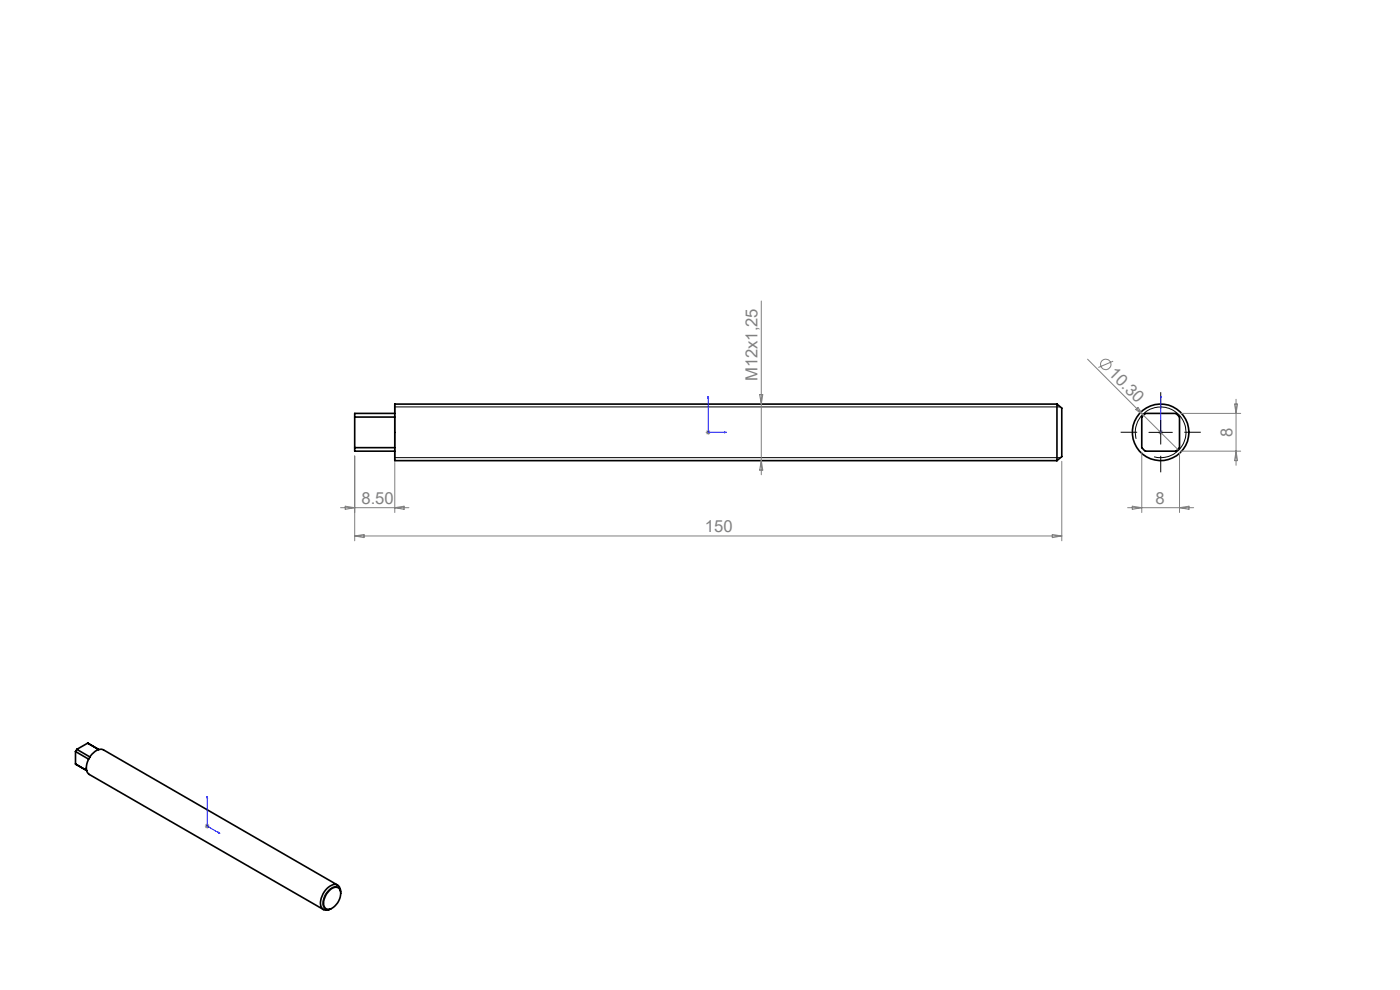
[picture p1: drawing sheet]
<svg xmlns="http://www.w3.org/2000/svg" width="297mm" height="210mm" viewBox="0 0 297 210" stroke-linecap="round" stroke-linejoin="round" font-family="sans-serif">
<defs><g id="words">
<g font-size="3.5" fill="#808080">
<text x="160.7" y="80.9" transform="rotate(-90 160.7 80.9)">M12x1,25</text>
<text x="235" y="79.4" transform="rotate(45 235 79.4)">10.30</text>
<text x="261.4" y="92.6" transform="rotate(-90 261.4 92.6)">8</text>
<text x="76.7" y="106.9">8.50</text>
<text x="245.1" y="106.9">8</text>
<text x="149.5" y="112.9">150</text>
</g>
</g></defs>
<g fill="none" stroke="#000" stroke-width=".35">
<path d="M75.2 95v.7h8.5M75.2 88.5h8.5M75.2 95h8.5M75.2 88.5v6.5M83.7 87.7h-8.5v.8M224.2 85.7h-140.5v12h140.5M224.2 85.7v12M224.2 85.7l1 .9v10.3l-1 .8M242.4 88.3l.6-.6h6.4l.3 .2 .5 .6v6.5l-.2 .2-.6 .5h-6.4l-.3-.2-.5-.5v-6.5zM16 159.4l2.8 1.6M16 159.4v2.7M16.3 159l-.3 .4"/>
<path d="M16.3 159l2.8 1.6M18.6 157.6l2.4 1.4M18.6 157.6l2.3 1.4M18.6 157.6l-2.3 1.4M16 162.1l2.4 1.3zM69.8 188.9a1.33 1.33 0 0 1 2.4-.1 3.4 3.4 0 0 1-2.6 4.1 1.42 1.42 0 0 1-.8-2.1l.5-1.2zM71.6 187.7l-49.7-28.6a2.58 2.58 0 0 0-2.9 1.7 2.63 2.63 0 0 0-.1 3.5l49.7 28.6M72.3 189.2a1.36 1.36 0 0 0-.7-1.4 1.36 1.36 0 0 0-1.6 .2 4.3 4.3 0 0 0-1.8 4.4 1.37 1.37 0 0 0 2 .4"/>
<circle cx="246.2" cy="91.7" r="6"/>
</g>
<g fill="none" stroke="#808080" stroke-width=".21">
<path d="M161.5 63.8v36.9M230.7 76.2l11.9 11.9M236.1 76.6l-3.1 1.4M75.2 96.7v18M83.7 98.1v10.6M149.7 91.7h1M149.9 91.4l.7 .7M150.2 91.2v1M150.6 91.4l-.7 .7M161.1 83.7h.7l-.3 2zM161.5 97.7l.3 2h-.7zM225.2 97.9v16.8"/>
<path d="M240.9 86.9l.5-.5 1.2 1.7zM242.2 95.9v12.8M242.6 88.1l7.3 7.2M245.7 91.7h1M245.9 91.4l.7 .7M246.2 91.2v1M246.6 91.4l-.7 .7M250.2 95.9v12.8M250.5 95.7h12.7M250.5 87.7h12.7M261.9 85.7h.6l-.3 2zM262.2 84.7v14"/>
<path d="M262.2 95.7l.3 2h-.6zM72.2 107.7h14.5M73.2 107.4l2 .3-2 .3zM75.2 113.7h150M75.2 113.7l2-.3v.6zM83.7 107.7l2-.3v.6zM223.2 113.4l2 .3-2 .3zM239.2 107.7h14M240.2 107.4l2 .3-2 .3zM250.2 107.7l2-.3v.6zM43.5 175.3h.9M43.6 174.9l.7 .7"/>
<path d="M44 174.7v1M44.3 174.9l-.7 .7"/>
<circle cx="234.6" cy="77.3" r="1.09"/>
</g>
<path d="M83.7 97.1h141.3M83.7 86.3h141.3M241 93.1a5.4 5.4 0 0 1 4.7-6.8 5.4 5.4 0 0 1 5.9 5.9 5.4 5.4 0 0 1-6.8 4.7M243.7 91.7h5M246.2 89.2v5M72.2 189.1a1.19 1.19 0 0 0-.8-1.1 1.19 1.19 0 0 0-1.3 .5 3.7 3.7 0 0 0-1.4 4l.6 .4 .8-.1" fill="none" stroke="#000" stroke-width=".21"/>
<path d="M83.7 85.7v12M83.7 97.7h.1" fill="none" stroke="#000" stroke-width=".25"/>
<path d="M150.2 84l.1 .4h-.2zM150.2 84v7.7h3.9M153.7 91.6l.4 .1-.4 .1zM246.2 91.6v.2zM246.2 84v.4v-.4M246.2 91.7h.1M246.2 84v7.7M44 168.9v.4l-.1-.1zM44 168.9v6.4l2.7 1.5M46.4 176.6l.3 .2-.3-.1z" fill="none" stroke="#00f" stroke-width=".21"/>
<path d="M241.2 91.7h-3.5M246.2 86.7v-3.5M246.2 96.7v3.5M251.2 91.7h3.5" fill="none" stroke="#000" stroke-width=".21" stroke-dasharray="15.2 1.3 1.3 1.3" stroke-linecap="butt"/>
<g fill="#00f">
<path d="M153.7 91.6l.4 .1-.4 .1zM150.2 84l.1 .4h-.2z"/>
<path d="M46.4 176.6l.3 .2-.3-.1zM44 168.9v.4l-.1-.1z"/>
<path d="M246.2 91.6v.2zM246.2 84v.4z"/>
</g>
<use href="#words"/>
</svg>
